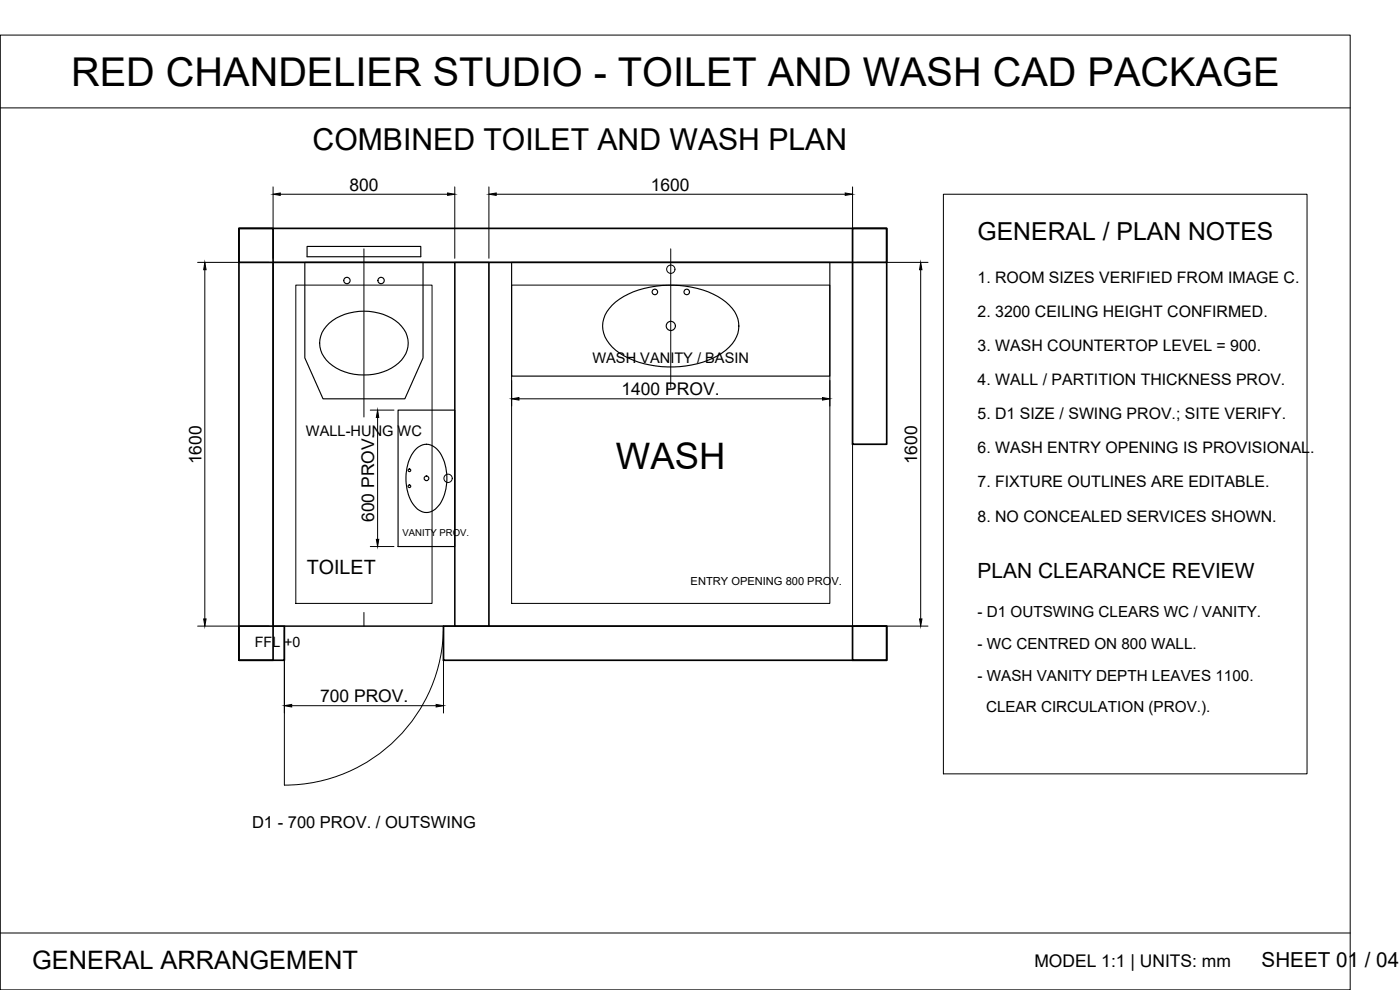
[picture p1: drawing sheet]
<svg xmlns="http://www.w3.org/2000/svg" width="420mm" height="297mm" viewBox="0 0 420 297" stroke-linecap="round" stroke-linejoin="round" font-family="sans-serif">
<defs><g id="words">
<text font-size="11.9" x="21.3" y="25.7">RED CHANDELIER STUDIO - TOILET AND WASH CAD PACKAGE</text>
<text font-size="11" x="184.9" y="140.6">WASH</text>
<text font-size="9.1" x="93.8" y="45.2">COMBINED TOILET AND WASH PLAN</text>
<text font-size="7.6" x="9.7" y="290.9">GENERAL ARRANGEMENT</text>
<text font-size="7.4" x="293.4" y="71.9">GENERAL / PLAN NOTES</text>
<text font-size="6.3" x="293.4" y="173.6">PLAN CLEARANCE REVIEW</text>
<text font-size="6.2" x="378.6" y="290.2">SHEET 01 / 04</text>
<text font-size="5.9" x="92.1" y="172.2">TOILET</text>
<g font-size="5.2">
<text x="104.9" y="57.3">800</text>
<text x="195.3" y="57.3">1600</text>
<text x="186.5" y="118.6">1400 PROV.</text>
<text x="60.5" y="139.3" transform="rotate(-90 60.5 139.3)">1600</text>
<text x="275.3" y="139.3" transform="rotate(-90 275.3 139.3)">1600</text>
<text x="112.3" y="156.7" transform="rotate(-90 112.3 156.7)">600 PROV.</text>
<text x="96.1" y="210.7">700 PROV.</text>
<text x="310.4" y="290.2">MODEL 1:1 | UNITS: mm</text>
</g>
<text font-size="5" x="75.6" y="248.3">D1 - 700 PROV. / OUTSWING</text>
<g font-size="4.8">
<text x="293.4" y="84.9">1. ROOM SIZES VERIFIED FROM IMAGE C.</text>
<text x="293.4" y="95.1">2. 3200 CEILING HEIGHT CONFIRMED.</text>
<text x="293.4" y="105.4">3. WASH COUNTERTOP LEVEL = 900.</text>
<text x="293.4" y="115.6">4. WALL / PARTITION THICKNESS PROV.</text>
<text x="293.4" y="125.8">5. D1 SIZE / SWING PROV.; SITE VERIFY.</text>
<text x="293.4" y="136">6. WASH ENTRY OPENING IS PROVISIONAL.</text>
<text x="293.4" y="146.2">7. FIXTURE OUTLINES ARE EDITABLE.</text>
<text x="293.4" y="156.5">8. NO CONCEALED SERVICES SHOWN.</text>
</g>
<g font-size="4.6">
<text x="293.4" y="185.2">- D1 OUTSWING CLEARS WC / VANITY.</text>
<text x="293.4" y="194.7">- WC CENTRED ON 800 WALL.</text>
<text x="293.4" y="204.2">- WASH VANITY DEPTH LEAVES 1100.</text>
<text x="295.9" y="213.8">CLEAR CIRCULATION (PROV.).</text>
</g>
<g font-size="4.4">
<text x="177.8" y="109">WASH VANITY / BASIN</text>
<text x="91.8" y="130.8">WALL-HUNG WC</text>
</g>
<text font-size="4.3" x="76.5" y="194">FFL +0</text>
<text font-size="3.3" x="207.3" y="175.4">ENTRY OPENING 800 PROV.</text>
<text font-size="2.9" x="120.8" y="160.9">VANITY PROV.</text>
</g></defs>
<!-- layer: 23-SHEET-BORDER -->
<path d="M.1 10.5h405.1v286.5h-405.1zM.1 32.4h405.1M.1 279.9h405.1" fill="none" stroke="#000" stroke-width=".3"/>
<!-- layer: 01-WALL -->
<path d="M71.7 68.5h10.3v129.6h-10.3zM71.7 68.5h194.4v10.2h-194.4zM255.9 68.5h10.2v64.8h-10.2zM71.7 187.9h13.6v10.2h-13.6zM133.1 187.9h133v10.2h-133zM255.9 187.9h10.2v10.2h-10.2z" fill="none" stroke="#000" stroke-width=".51"/>
<!-- layer: 02-PARTITION -->
<path d="M136.5 78.7h10.2v109.2h-10.2z" fill="none" stroke="#000" stroke-width=".38"/>
<!-- layer: 03-DOOR -->
<path d="M85.4 235.6a47.7 47.7 0 0 0 47.7-47.7h-47.8v47.7" fill="none" stroke="#000" stroke-width=".3"/>
<!-- layer: 04-WINDOW -->
<path d="M92.2 73.9h34.1v3.1h-34.1z" fill="none" stroke="#000" stroke-width=".34"/>
<!-- layer: 12-FLOOR-FINISH -->
<path d="M82 78.7h54.5v109.2h-54.5zM146.7 78.7h109.2v109.2h-109.2z" fill="none" stroke="#000" stroke-width=".3"/>
<!-- layer: 13-FLOOR-BORDER -->
<path d="M88.8 85.5h40.9v95.5h-40.9zM153.5 85.5h95.5v95.5h-95.5z" fill="none" stroke="#000" stroke-width=".3"/>
<!-- layer: 05-SANITARY-WC -->
<g fill="none" stroke="#000" stroke-width=".34">
<path d="M91.5 78.7h35.5v28.7l-5.5 12.3h-24.6l-5.4-12.3zM98.8 97a16.9 16.9 0 0 1 20.8 0 7.7 7.7 0 0 1-1 12.7 16.7 16.7 0 0 1-20.6-1.6 7.6 7.6 0 0 1 .8-11.1z"/>
<circle cx="104.1" cy="84.2" r=".95"/>
<circle cx="114.4" cy="84.2" r=".95"/>
</g>
<!-- layer: 18-CENTRELINES -->
<path d="M109.2 74.7v50.4M201.3 74.7v41.5M109.2 183.8v4.1" fill="none" stroke="#000" stroke-width=".3"/>
<!-- layer: 07-VANITY -->
<path d="M153.5 78.7h95.5v34.1h-95.5zM119.5 123h17v41h-17z" fill="none" stroke="#000" stroke-width=".34"/>
<!-- layer: 06-SANITARY-BASIN -->
<g fill="none" stroke="#000" stroke-width=".34">
<path d="M183.7 91.6a25.7 25.7 0 0 1 18.5-6 25.1 25.1 0 0 1 16.7 6 8.5 8.5 0 0 1-1.1 13.5 29.5 29.5 0 0 1-24.5 4 18.4 18.4 0 0 1-11.1-7 8.1 8.1 0 0 1 1.5-10.5zM124.8 134.7a4.4 4.4 0 0 1 7.2 1.1 14.9 14.9 0 0 1-.4 16 4.4 4.4 0 0 1-7.6-.6 14.7 14.7 0 0 1 .8-16.5z"/>
<circle cx="196.5" cy="87.6" r=".83"/>
<circle cx="201.3" cy="97.8" r="1.38"/>
<circle cx="206.1" cy="87.6" r=".83"/>
<circle cx="122.9" cy="145.9" r=".4"/>
<circle cx="122.9" cy="141.1" r=".4"/>
<circle cx="128" cy="143.5" r=".7"/>
</g>
<!-- layer: 09-TAP-ACCESSORIES -->
<g fill="none" stroke="#000" stroke-width=".3">
<circle cx="201.3" cy="80.8" r="1.25"/>
<circle cx="134.5" cy="143.5" r="1.25"/>
</g>
<!-- layer: 16-DIMENSIONS -->
<g fill="none" stroke="#000" stroke-width=".3">
<path d="M82 56.1v21.4M84.1 58.3h50.2M136.5 56.1v21.4M146.7 56.1v21.4M148.9 58.3h104.8M255.9 56.1v21.4M59.3 78.7h21.4M257.1 78.7h21.4M61.5 80.9v104.8M276.3 80.9v104.8M153.5 114.1v7.7M155.7 119.7h91.1"/>
<path d="M249 114.1v7.7M111.1 123h7.1M113.3 125.3v36.5M111.1 164h7.1M59.3 187.9h21.4M85.3 189.1v24.8M133.1 189.1v24.8M257.1 187.9h21.4M87.5 211.7h43.4"/>
</g>
<g fill="#000" stroke="#000" stroke-width=".3">
<path d="M82 58.3l2.1-.4v.7zM134.3 57.9l2.2 .4-2.2 .3zM146.7 58.3l2.2-.4v.7zM253.7 57.9l2.2 .4-2.2 .3zM61.5 78.7l.3 2.2h-.7zM276.3 78.7l.4 2.2h-.7zM153.5 119.7l2.2-.4v.7zM246.8 119.3l2.2 .4-2.2 .3zM113.3 123l.4 2.3h-.8zM112.9 161.8h.8l-.4 2.2zM61.1 185.7h.7l-.3 2.2zM276 185.7h.7l-.4 2.2z"/>
<path d="M85.3 211.7l2.2-.3v.7zM130.9 211.4l2.2 .3-2.2 .4z"/>
</g>
<!-- layer: 10-MOULDING -->
<path d="M283.1 58.3h109.2v173.9h-109.2z" fill="none" stroke="#000" stroke-width=".3"/>
<use href="#words"/>
</svg>
